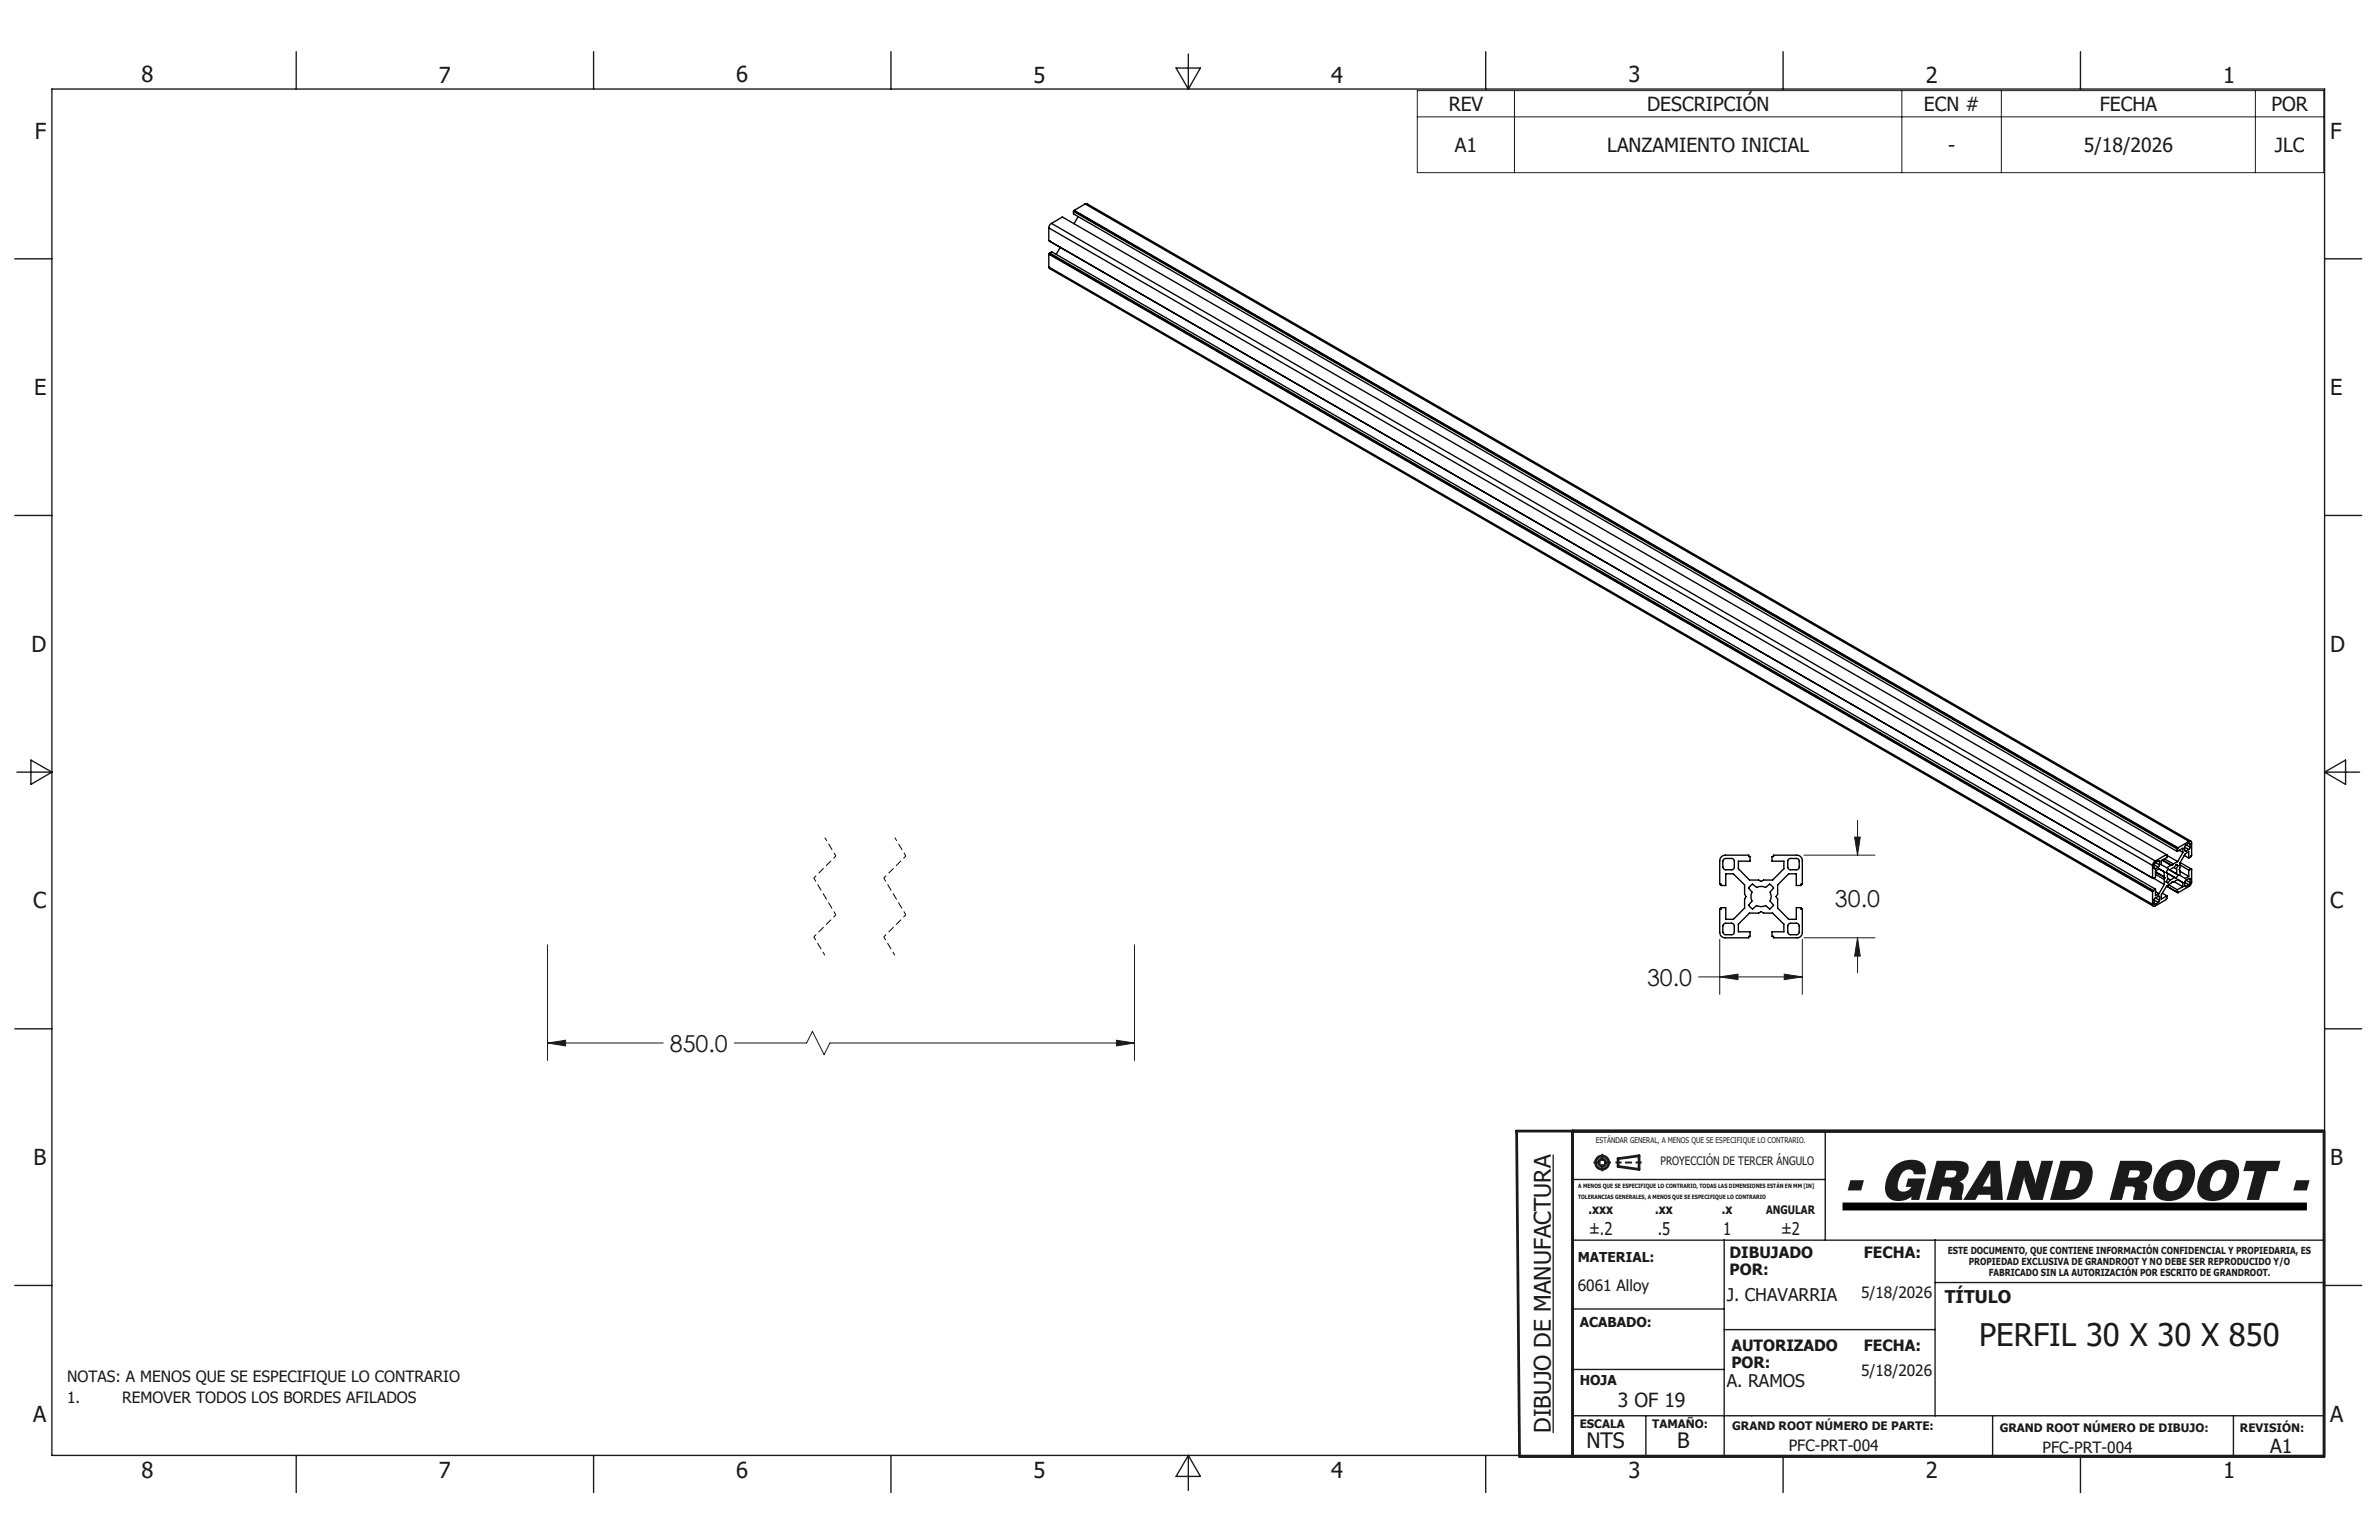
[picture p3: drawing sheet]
<svg xmlns="http://www.w3.org/2000/svg" width="432mm" height="279mm" viewBox="0 0 432 279" stroke-linecap="round" stroke-linejoin="round" font-family="sans-serif">
<defs><g id="words">
<text font-size="10.2" fill="#191924" x="334.4" y="217.7">- GRAND ROOT -</text>
<text font-size="5.6" fill="#191924" x="359.2" y="244.3">PERFIL 30 X 30 X 850</text>
<g font-size="4.2" fill="#191924">
<text x="333.1" y="164.6">30.0</text>
<text x="298.9" y="178.8">30.0</text>
<text x="121.6" y="190.8">850.0</text>
<text x="281.5" y="260" transform="rotate(-90 281.5 260)">DIBUJO DE MANUFACTURA</text>
</g>
<g font-size="4" fill="#191924">
<text x="25.7" y="14.9">8</text>
<text x="79.7" y="15.1">7</text>
<text x="133.6" y="15">6</text>
<text x="187.6" y="15">5</text>
<text x="241.6" y="15.1">4</text>
<text x="295.6" y="15">3</text>
<text x="349.5" y="15">2</text>
<text x="403.5" y="15.1">1</text>
<text x="6.3" y="25.2">F</text>
<text x="423" y="25.2">F</text>
<text x="6.2" y="71.7">E</text>
<text x="423" y="71.7">E</text>
<text x="5.7" y="118.3">D</text>
<text x="423" y="118.3">D</text>
<text x="6" y="164.8">C</text>
<text x="423" y="164.8">C</text>
<text x="6.1" y="211.4">B</text>
<text x="423" y="211.4">B</text>
<text x="6" y="258">A</text>
<text x="423" y="258">A</text>
<text x="25.7" y="268.1">8</text>
<text x="79.7" y="268.1">7</text>
<text x="133.6" y="268.1">6</text>
<text x="187.6" y="268.1">5</text>
<text x="241.6" y="268.1">4</text>
<text x="295.6" y="268.1">3</text>
<text x="349.5" y="268.1">2</text>
<text x="403.5" y="268.1">1</text>
</g>
<g font-size="3.9" fill="#191924">
<text x="287.9" y="262.8">NTS</text>
<text x="304.4" y="262.8">B</text>
</g>
<g font-size="3.5" fill="#191924">
<text x="262.9" y="20.1">REV</text>
<text x="299" y="20.1">DESCRIPCIÓN</text>
<text x="349.2" y="20.1">ECN #</text>
<text x="381.1" y="20.1">FECHA</text>
<text x="412.3" y="20.1">POR</text>
<text x="264.1" y="27.6">A1</text>
<text x="291.7" y="27.6">LANZAMIENTO INICIAL</text>
<text x="353.6" y="27.6">-</text>
<text x="378.2" y="27.6">5/18/2026</text>
<text x="412.9" y="27.6">JLC</text>
<text x="293.6" y="255.2">3 OF 19</text>
<text x="412.1" y="263.6">A1</text>
</g>
<g font-size="3.2" fill="#191924">
<text x="288.4" y="224">±.2</text>
<text x="300.9" y="224">.5</text>
<text x="312.8" y="224">1</text>
<text x="323.3" y="224">±2</text>
<text x="313.4" y="236.1">J. CHAVARRIA</text>
<text x="353" y="236.4">TÍTULO</text>
<text x="313.4" y="251.6">A. RAMOS</text>
</g>
<g font-size="2.8" fill="#191924">
<text x="313.9" y="228.2">DIBUJADO</text>
<text x="313.9" y="231.3">POR:</text>
<text x="338.3" y="228.2">FECHA:</text>
<text x="286.4" y="234.3">6061 Alloy</text>
<text x="337.8" y="235.6">5/18/2026</text>
<text x="314.3" y="245.1">AUTORIZADO</text>
<text x="338.3" y="245.1">FECHA:</text>
<text x="12.2" y="250.6">NOTAS: A MENOS QUE SE ESPECIFIQUE LO CONTRARIO</text>
<text x="314.3" y="248.2">POR:</text>
<text x="337.8" y="249.7">5/18/2026</text>
<text x="12.2" y="254.5">1.</text>
<text x="22.2" y="254.5">REMOVER TODOS LOS BORDES AFILADOS</text>
<text x="324.7" y="263.3">PFC-PRT-004</text>
<text x="370.7" y="263.6">PFC-PRT-004</text>
</g>
<g font-size="2.5" fill="#191924">
<text x="288.3" y="220.3">.xxx</text>
<text x="300.4" y="220.3">.xx</text>
<text x="312.5" y="220.3">.x</text>
<text x="286.4" y="229">MATERIAL:</text>
<text x="286.7" y="240.8">ACABADO:</text>
<text x="286.7" y="251.2">HOJA</text>
</g>
<g font-size="2.1" fill="#191924">
<text x="301.4" y="211.4">PROYECCIÓN DE TERCER ÁNGULO</text>
<text x="320.6" y="220.3">ANGULAR</text>
<text x="286.7" y="259">ESCALA</text>
<text x="299.9" y="259">TAMAÑO:</text>
<text x="314.4" y="259.5">GRAND ROOT NÚMERO DE PARTE:</text>
<text x="363" y="259.8">GRAND ROOT NÚMERO DE DIBUJO:</text>
<text x="406.6" y="259.7">REVISIÓN:</text>
</g>
<g font-size="1.8" fill="#191924">
<text x="353.5" y="227.5">ESTE DOCUMENTO, QUE CONTIENE INFORMACIÓN CONFIDENCIAL Y PROPIEDARIA, ES</text>
<text x="357.3" y="229.5">PROPIEDAD EXCLUSIVA DE GRANDROOT Y NO DEBE SER REPRODUCIDO Y/O</text>
<text x="361" y="231.5">FABRICADO SIN LA AUTORIZACIÓN POR ESCRITO DE GRANDROOT.</text>
</g>
<text font-size="1.4" fill="#191924" x="289.7" y="207.3">ESTÁNDAR GENERAL, A MENOS QUE SE ESPECIFIQUE LO CONTRARIO.</text>
<g font-size="1.1" fill="#191924">
<text x="286.5" y="215.6">A MENOS QUE SE ESPECIFIQUE LO CONTRARIO, TODAS LAS DIMENSIONES ESTÁN EN MM [IN]</text>
<text x="286.4" y="217.5">TOLERANCIAS GENERALES, A MENOS QUE SE ESPECIFIQUE LO CONTRARIO</text>
</g>
</g></defs>
<g fill="none" stroke="#000" stroke-width=".25">
<path d="M194.8 38.3l200.4 115.7M194.8 38.3v.5l200.4 115.7M195 38.3l200.3 115.7M195 38.3h-.2M195 38.2l200.3 115.6M195 38.2v.1M195.7 39.3l-.8 1.3M197 37h.3l200.4 115.6M197 37l200.3 115.6M197 37l-2 1.2M190.4 48.4v.3l200.4 115.7M190.4 41.3l200.3 115.7"/>
<path d="M190.4 41.3v2.4l200.4 115.7M190.4 46.1v2.3M190.4 46.1l200.3 115.7M190.4 48.4l200.3 115.7M190.5 43.7h.1M190.5 46l200.3 115.7M190.5 46l-.1 .1M190.5 45.9l200.3 115.7M190.5 45.9v.1M190.5 45.9l.4-.2 200.3 115.6M190.9 40.5l-.5 .5v.3M190.9 40.5l200.3 115.7"/>
<path d="M190.9 40.5l1.9-1.1 200.4 115.6M192.4 44.9l-.7 1.2M312.4 155.5l.8-.3h4.2v.2h.2v.8h-2.1v1.4l2 2.1h1.7l.5 .2 .4-.2h1.6l2.1-2.1v-1.4h-2.2v-.8h.3v-.2h4.2a1.02 1.02 0 0 1 1 1v4.2h-.2v.3h-.9v-2.2h-1.3l-2 2v1.7l-.3 .5 .3 .4v1.6l2 2.1h1.3v-2.1h.9v.2h.2v4.3a.96 .96 0 0 1-1 .9h-4.2v-.2h-.3v-.8h2.2v-1.4l-2.1-2h-1.6l-.4-.3-.5 .3h-1.7l-2 2v1.4h2.1v.8h-.2v.2h-4.2a.97 .97 0 0 1-1.1-.9v-4.3h.3v-.2h.8v2.1h1.4l2.1-2.1v-1.6l.2-.4-.2-.5v-1.7l-2.1-2h-1.4v2.2h-.8v-.3h-.3v-4.2zM312.9 155.8h1.4a.48 .48 0 0 1 .5 .4v1.1a.48 .48 0 0 1-.5 .5h-1.1a.54 .54 0 0 1-.5-.5v-1.1zM324.6 155.9l.3-.1h1.2a.48 .48 0 0 1 .5 .4v1.1a.48 .48 0 0 1-.5 .5h-1.1a.48 .48 0 0 1-.5-.5v-1.1zM390.7 157v2.3l.1-.1v.2M390.9 159.3l1.9 1.2M391 157.5v.1h.2M391 156.9v.6M391 157.5l.2 .1M391 156.9l.7 .4M391.2 156.2a.89 .89 0 0 0-.5 .8"/>
<path d="M391.2 156.5l-.2 .4M391.2 158.2l1.6 .9M391.2 158.3l1.8 .9M391.2 158.6l1.6 1M391.2 156.5l.8 .4M391.7 156.2h.2l.1 .1M391.7 157.3l-.5 .3M391.7 156.2l-.5 .3M391.7 156.2l.3 .1M392 156.9l-.3 .4M392 156.3v.6M392.4 156.1l1.6 .9"/>
<path d="M392.5 156l1.8 1M392.8 159.1v-.9l-.9-.6-.7 .4v1.2l-.4 .2M392.8 159.6v.9M392.8 159.1l.2 .1M392.9 155.8l1.6 .9M393 159.2l-.2 .4M393.2 160l.3 .2M393.2 158.3l.3 .2M393.2 158.3l1.8 1M393.2 155v.2l.1-.1M393.2 155l-2 1.2M393.2 155l.1 .1"/>
<path d="M393.3 155.1v.5l-1 .5v.8l1 .5 .7-.4M393.3 155.2l2 1.1M393.5 158.5l-.1 .4 .1 .5M393.5 158.5l1.1 .7M393.5 159.4l-.3 .6M393.5 159.4l.4 .2M393.5 157.7l-.3 .6M393.5 157.7l.4 .1M393.5 157.7l1.8 1.1M393.9 159.6l-.4 .6M393.9 157.8l1.1 .7M394 157h.3"/>
<path d="M394.5 156.7l-.2 .3M394.6 159.9l1.6 1M394.6 159.2l-.7 .4M394.6 157.4l-.7 .4M394.6 159.2l.4 .1M394.6 157.4l.4 .2M395 156.8l.3 .3M395 156.8l-.4 .6M395 157.6l.1 .3-.1 .6M395 158.5l.3 .3M395.2 154.5l1-.6v.8M395.2 154v.5"/>
<path d="M395.3 156.3l-.8 .4M395.3 158.8l-.3 .5M395.3 154h-.1M395.3 153.8v.2M395.3 157.1l-.3 .5M395.5 154.3l.7 .4M395.7 156.9l1.6 1M395.7 158.1l1.6 .9M395.7 156.5l2 1.1M396.2 154.7l-.9 1.6M396.5 155.2l.8 .5M396.5 154.3l.1 .1h.2"/>
<path d="M396.5 153.7v.6M396.5 154.3l.3 .1M396.5 153.7l.8 .4M396.8 159.7l-.3 .4M396.8 153.3l-.3 .4M396.8 153.3l.7 .4M396.8 159.7l.7 .4M397.3 159.4l.2 .1M397.3 153h.1l.1 .1M397.3 155.7v-1.2l-.7 .4-.9 1.7v.8l-.2 .4 .2 .1v.9l.9 .6 .7-.4M397.3 157.9v1.1M397.3 159.4l-.5 .3"/>
<path d="M397.3 153l-.5 .3M397.3 154.1l-.5 .3M397.3 153l.2 .1M397.3 152.6a.3 .3 0 0 1 .3 0 .3 .3 0 0 1 .2 .3v2.4l-.5 .4M397.3 152.6l-2 1.2M397.5 153.7l-.2 .4M397.5 153.1v.6M397.5 159.5v.6M397.7 157.6v.2l.1-.1M397.7 157.6l-.4 .3M397.7 157.6l.1 .1M397.8 157.7v2.4l-.1 .4-.4 .3-2 1.2"/>
<path d="M312.9 167.6l.3-.1h1.1a.48 .48 0 0 1 .5 .5v1.1a.48 .48 0 0 1-.5 .5h-1.1a.54 .54 0 0 1-.5-.5v-1.1zM317.6 160.8l.5-.4 .7 .6a1.95 1.95 0 0 1 1.7 0l.7-.6 .6 .5 .1 .2-.6 .8a1.66 1.66 0 0 1 0 1.6l.6 .7-.1 .2-.6 .5-.7-.6a1.66 1.66 0 0 1-1.7 0l-.7 .6-.2-.1-.5-.6 .6-.7a1.95 1.95 0 0 1 0-1.6l-.6-.8zM324.6 167.6l.4-.1h1.1a.48 .48 0 0 1 .5 .5v1.1a.48 .48 0 0 1-.5 .5h-1.1a.48 .48 0 0 1-.5-.5v-1.1zM390.7 161.8v2.3M390.8 161.7l-.1 .1M390.8 161.6v.1M391 163.9l.2 .1M391 163.3v.6M391 163.3l.7 .4M391.2 162.9l-.2 .4M391.2 161.3l-.4 .3M391.2 161.3v1.2l.7-.4"/>
<path d="M391.2 161.7l.7 .4M391.2 162.9l.8 .4M391.7 162.6h.2l.1 .1M391.7 163.7l-.5 .3M391.7 162.6l-.5 .3M391.7 162.6l.3 .1M392 163.3l-.3 .4M392 162.7v.6M392.5 162.1l.8 .4M392.8 160.5l-.9 1.6M393.3 162.5l-.1 .7-2 1.2a.3 .3 0 0 1-.4 0 .3 .3 0 0 1-.1-.3M393.6 160.5l1.6 .9"/>
<path d="M395.2 161.4v.5M395.2 161.9h.1v.1M395.2 161.9l-2-1.1 2.1 1.2M396.2 160.9v-.8l-.9-.5-.8 .4h-.2l-1 .7-1 1.6v.8l1-.6M396.2 160.9l-1 .5M396.5 160.7l.1 .2 .2-.1M396.5 160.1v.6M396.5 160.7l.3 .1M396.5 160.1l.8 .4M397.3 160.5l-.5 .3M397.5 160.1l-.2 .4"/>
</g>
<path d="M281.9 209.5v50.5" fill="none" stroke="#000" stroke-width=".21"/>
<path d="M334.4 218.9h84.3" fill="none" stroke="#000" stroke-width="1.4" stroke-linecap="butt"/>
<g fill="none" stroke="#191924" stroke-width=".18">
<path d="M257.2 16.4h164.6v14.9h-164.6zM274.9 16.4v14.9M345.2 16.4v14.9M363.3 16.4v14.9M409.4 16.4v14.9M257.2 21.2h164.6M327.4 155.2h12.9M336.6 151.9h1l-.5 3.3zM337.1 148.8v6.4M99.4 171.4v21M205.9 171.4v21M308.3 177.2h18.8"/>
<path d="M312.1 177.2l3.4-.5v1zM312.1 170.4v10M323.8 176.7l3.3 .5-3.3 .5zM327.1 170.4v10M327.4 170.1h12.9M337.1 170.1l.5 3.4h-1zM337.1 170.1v6.4M99.4 189.2l3.3-.5v1.1zM99.4 189.2h21M133.3 189.2h13.1l1.1-2.1 2.1 4.2 1-2.1h55.3M202.6 188.7l3.3 .5-3.3 .6z"/>
</g>
<g fill="none" stroke="#191924" stroke-width=".5">
<path d="M275.3 205.2h146.5v59.1h-146zM285.4 205.2v59.1M293.7 210.2l3.8-.5v2.5l-3.8-.6z"/>
<circle cx="290.8" cy="210.9" r=".62"/>
<circle cx="290.8" cy="210.9" r="1.2"/>
</g>
<path d="M147.7 159.3l4 6.7M149.7 152l2 3.3M160.4 159.3l4 6.7M162.4 152l2 3.3M147.7 170l2 3.3M160.4 170l2 3.3" fill="none" stroke="#000" stroke-width=".18" stroke-dasharray="1.3 .6" stroke-dashoffset=".6" stroke-linecap="butt"/>
<path d="M151.7 155.3l-4 4M164.4 155.3l-4 4M151.7 166l-4 4M164.4 166l-4 4" fill="none" stroke="#000" stroke-width=".18" stroke-dasharray="1.3 .6" stroke-dashoffset=".7" stroke-linecap="butt"/>
<path d="M289.2 210.9h3.3M290.8 209.3v3.3" fill="none" stroke="#191924" stroke-width=".35" stroke-dasharray="1.3 .6" stroke-dashoffset="-.1" stroke-linecap="butt"/>
<path d="M293.2 210.9h4.8" fill="none" stroke="#191924" stroke-width=".35" stroke-dasharray="1.3 .6" stroke-dashoffset=".2" stroke-linecap="butt"/>
<g fill="none" stroke="#191924" stroke-width=".25">
<path d="M9.4 16.2h412.5v247.9h-412.5zM53.8 9.4v6.8M107.7 9.4v6.8M161.7 9.4v6.8M213.5 12.3h4.4l-2.2 3.9zM215.7 9.8v6.4M269.7 9.4v6.8M323.6 9.4v6.8M377.6 9.4v6.8M2.7 47h6.7M421.9 47h6.8M2.7 93.5h6.7"/>
<path d="M421.9 93.5h6.8M5.6 137.9l3.8 2.2-3.8 2.2zM3.1 140.1h6.3M421.9 140.1h6.4M421.9 140.1l3.8-2.2v4.4zM2.7 186.7h6.7M421.9 186.7h6.8M285.4 214h45.9M328.5 205.2h93.3M331.3 205.2v19.8M2.7 233.2h6.7M285.4 237.5h27.5"/>
<path d="M285.4 225h136.4M312.9 225v39.3M351.2 225v31.9M351.2 232.7h70.6M421.9 233.2h6.8M285.4 256.9h136.4M285.4 248.5h27.5M298.7 256.9v7.4M312.9 241.2h38.3M361.7 256.9v7.4M405.4 256.9v7.4M53.8 264.1v6.7"/>
<path d="M107.7 264.1v6.7M161.7 264.1v6.7M215.7 264.1v6.3M215.7 264.1l2.2 3.8h-4.4zM269.7 264.1v6.7M323.6 264.1v6.7M377.6 264.1v6.7"/>
</g>
<path d="M99.4 189.2l3.3-.5v1.1zM202.6 188.7l3.3 .5-3.3 .6zM336.6 151.9h1l-.5 3.3zM337.1 170.1l.5 3.4h-1zM312.1 177.2l3.4-.5v1zM323.8 176.7l3.3 .5-3.3 .5z" fill="#191924"/>
<use href="#words"/>
</svg>
